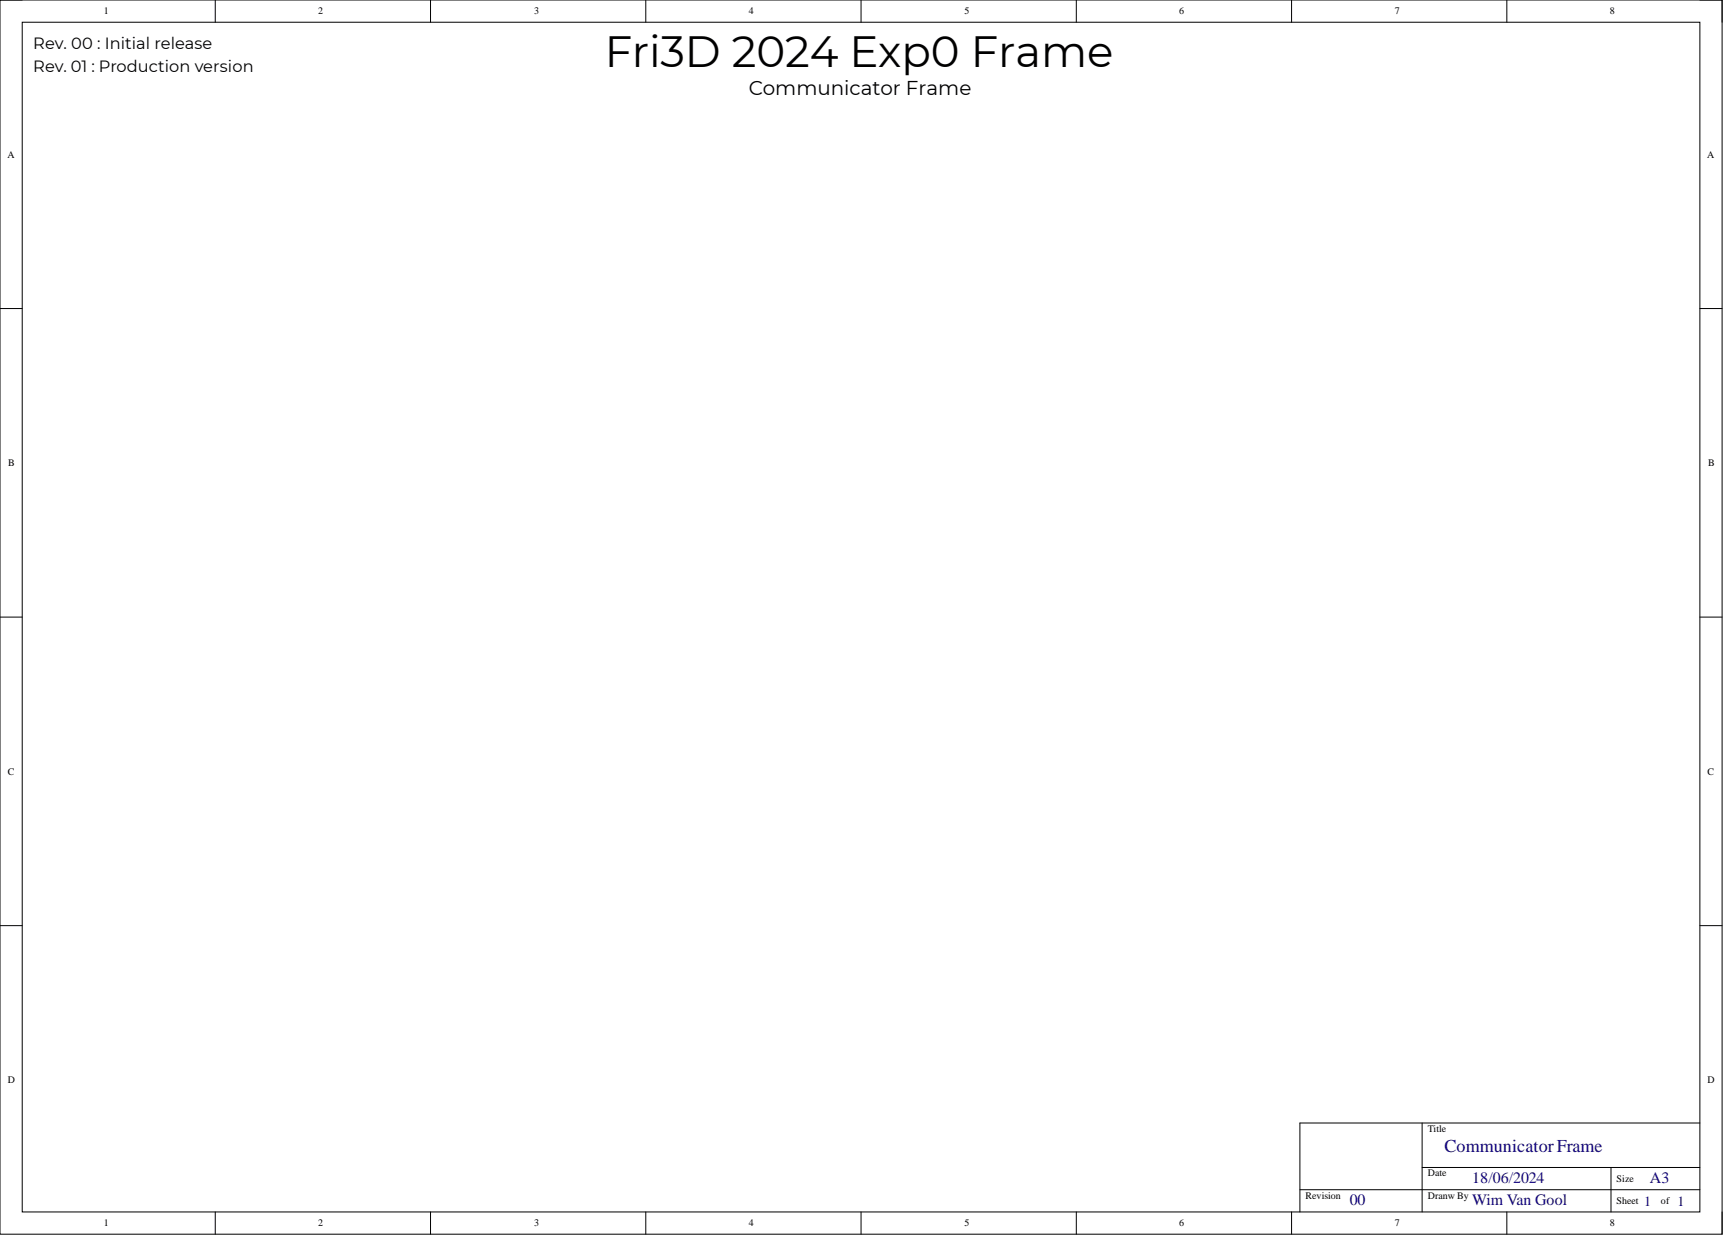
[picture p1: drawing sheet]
<svg xmlns="http://www.w3.org/2000/svg" width="393mm" height="282mm" viewBox="0 0 393 282" stroke-linecap="round" stroke-linejoin="round" font-family="sans-serif">
<defs><g id="words">
<text font-size="10" x="138.1" y="15.2">Fri3D 2024 Exp0 Frame</text>
<text font-size="4.6" x="171" y="21.7">Communicator Frame</text>
<text font-size="4.1" fill="#11037f" x="329.7" y="263">CommunicatorFrame</text>
<g font-size="3.7">
<text x="7.6" y="11.2">Rev. 00 : Initial release</text>
<text x="7.6" y="16.3">Rev. 01 : Production version</text>
</g>
<g font-size="3.6" fill="#11037f">
<text x="308.2" y="275.1">00</text>
<text x="336.1" y="275.1">Wim Van Gool</text>
<text x="336.1" y="270">18/06/2024</text>
<text x="376.7" y="270">A3</text>
</g>
<g font-size="3.2" fill="#11037f">
<text x="375.4" y="275.2">1</text>
<text x="383" y="275.2">1</text>
</g>
<g font-size="2.3">
<text x="23.7" y="3.3">1</text>
<text x="72.6" y="3.3">2</text>
<text x="121.9" y="3.3">3</text>
<text x="171" y="3.3">4</text>
<text x="220.2" y="3.3">5</text>
<text x="269.2" y="3.3">6</text>
<text x="318.4" y="3.3">7</text>
<text x="367.5" y="3.3">8</text>
<text x="1.7" y="36">A</text>
<text x="389.8" y="36">A</text>
<text x="1.9" y="106.4">B</text>
<text x="389.9" y="106.4">B</text>
<text x="1.8" y="176.8">C</text>
<text x="389.8" y="176.8">C</text>
<text x="1.8" y="247.3">D</text>
<text x="389.8" y="247.3">D</text>
<text x="325.9" y="258.3">Title</text>
<text x="325.9" y="268.5">Date</text>
<text x="369" y="269.8">Size</text>
<text x="298" y="273.6">Revision</text>
<text x="325.9" y="273.6">Dranw By</text>
<text x="369" y="274.8">Sheet</text>
<text x="379.2" y="274.8">of</text>
<text x="23.7" y="279.9">1</text>
<text x="72.6" y="279.9">2</text>
<text x="121.9" y="279.9">3</text>
<text x="171" y="279.9">4</text>
<text x="220.2" y="279.9">5</text>
<text x="269.2" y="279.9">6</text>
<text x="318.4" y="279.9">7</text>
<text x="367.5" y="279.9">8</text>
</g>
</g></defs>
<g fill="none" stroke="#000" stroke-width=".23">
<path d="M0 0h393.1v281.7h-393.1zM0 0h5.1M49.1 0v5.1M98.3 0v5.1M147.4 0v5.1M196.6 0v5.1M245.7 0v5.1M294.9 0v5.1M344 0v5.1M388.1 0h5v5.1M5.1 5.1h383v271.5h-383zM0 70.4h5.1"/>
<path d="M388.1 70.4h5M0 140.8h5.1M388.1 140.8h5M0 211.3h5.1M388.1 211.3h5M324.7 256.3v20.3M388.1 256.3h-91.3v20.3M49.1 276.6v5.1M98.3 276.6v5.1M147.4 276.6v5.1M196.6 276.6v5.1M245.7 276.6v5.1"/>
<path d="M294.9 276.6v5.1M296.8 271.5h91.3M324.7 266.5h63.4M344 276.6v5.1M367.8 266.5v10.1M393.1 276.6v5.1"/>
</g>
<use href="#words"/>
</svg>
